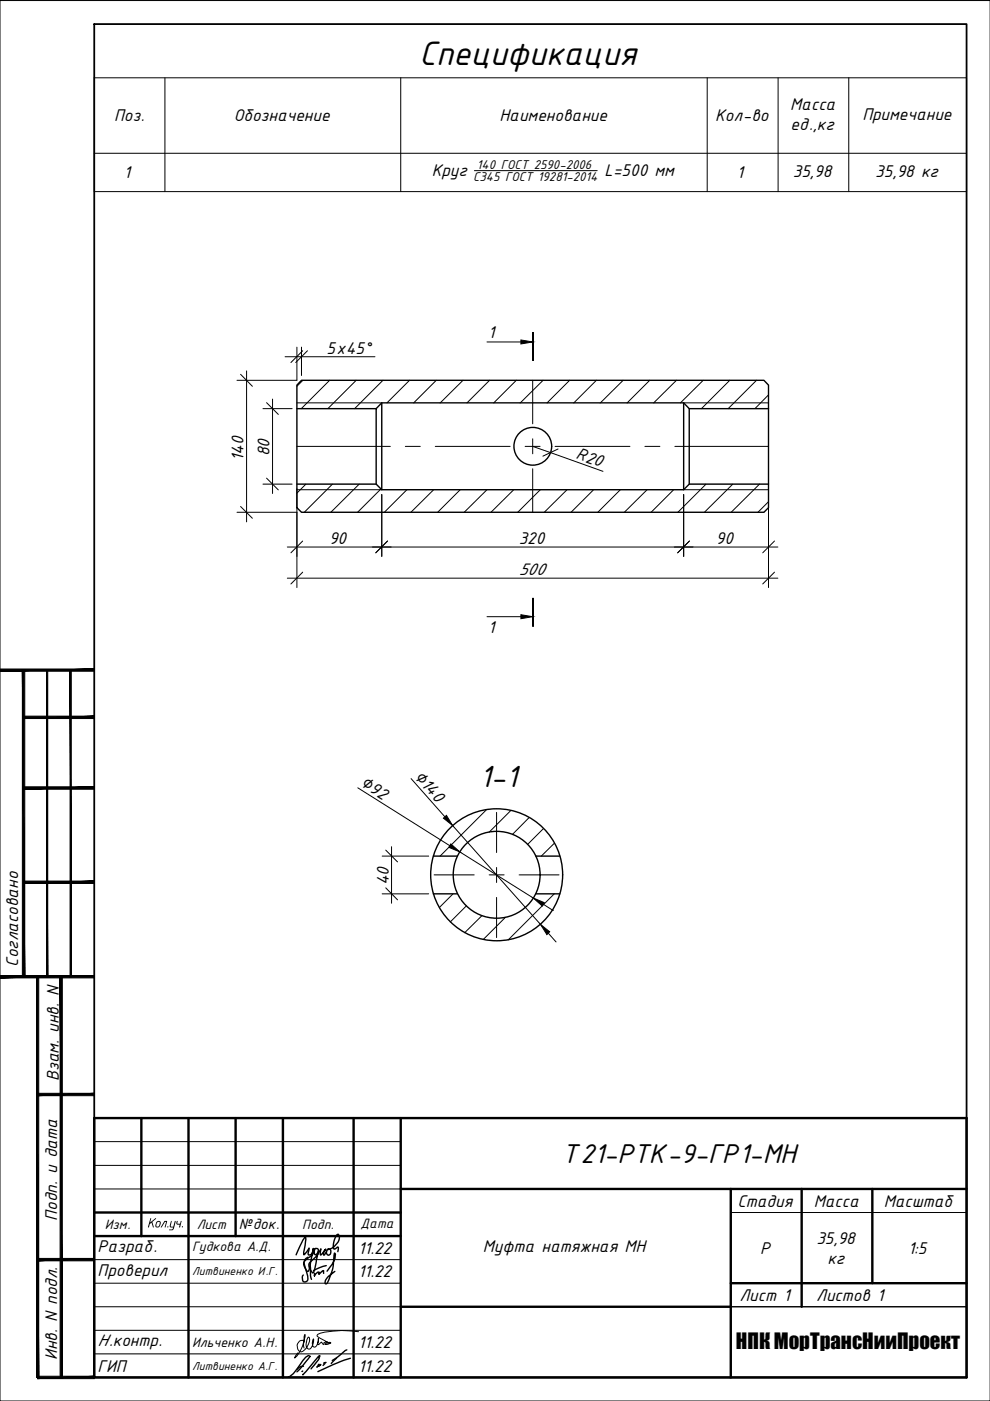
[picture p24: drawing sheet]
<svg xmlns="http://www.w3.org/2000/svg" width="210mm" height="297mm" viewBox="0 0 210 297" stroke-linecap="round" stroke-linejoin="round" font-family="sans-serif">
<defs><g id="words">
<text font-size="7.8" x="88.9" y="13.7">Спецификация</text>
<text font-size="7" x="101.7" y="166.8">1-1</text>
<text font-size="6.2" x="119.1" y="246.6">Т21-РТК-9-ГР1-МН</text>
<text font-size="4.4" x="156" y="286.1">НПК МорТрансНииПроект</text>
<g font-size="3.9">
<text x="167.6" y="23.4">Масса</text>
<text x="24.2" y="25.7">Поз.</text>
<text x="49.6" y="25.7">Обозначение</text>
<text x="105.9" y="25.7">Наименование</text>
<text x="151.6" y="25.7">Кол-во</text>
<text x="167.6" y="27.6">ед.,кг</text>
<text x="182.8" y="25.3">Примечание</text>
<text x="26.2" y="37.8">1</text>
<text x="91.5" y="37.4">Круг</text>
<text x="128.2" y="37.4">L=500 мм</text>
<text x="156.3" y="37.8">1</text>
<text x="168.1" y="37.5">35,98</text>
<text x="185.6" y="37.5">35,98 кг</text>
<text x="103.5" y="71.6">1</text>
<text x="69.3" y="75">5х45°</text>
<text x="51.6" y="97.7" transform="rotate(-90 51.6 97.7)">140</text>
<text x="57.1" y="96.7" transform="rotate(-90 57.1 96.7)">80</text>
<text x="122" y="97.2" transform="rotate(19 122 97.2)">R20</text>
<text x="69.8" y="115.3">90</text>
<text x="110" y="115.3">320</text>
<text x="151.8" y="115.3">90</text>
<text x="110" y="121.9">500</text>
<text x="103.5" y="134.2">1</text>
<text x="76.2" y="166.5" transform="rotate(32 76.2 166.5)">∅92</text>
<text x="87.6" y="164.7" transform="rotate(48 87.6 164.7)">∅140</text>
<text x="82.4" y="187.7" transform="rotate(-90 82.4 187.7)">40</text>
<text x="3.9" y="205" transform="rotate(-90 3.9 205)">Согласовано</text>
<text x="12.4" y="229.2" transform="rotate(-90 12.4 229.2)">Взам. инв. N</text>
<text x="156.3" y="255.8">Стадия</text>
<text x="172.6" y="255.8">Масса</text>
<text x="187.4" y="255.8">Масштаб</text>
<text x="12.1" y="258.8" transform="rotate(-90 12.1 258.8)">Подп. и дата</text>
<text x="173.1" y="263.7">35,98</text>
<text x="20.7" y="265.5">Разраб.</text>
<text x="75.9" y="265.8">11.22</text>
<text x="102.4" y="265.5">Муфта натяжная МН</text>
<text x="161.2" y="265.8">P</text>
<text x="175.4" y="267.9">кг</text>
<text x="192.5" y="265.8">1:5</text>
<text x="20.7" y="270.5">Проверил</text>
<text x="75.9" y="270.8">11.22</text>
<text x="156.8" y="275.8">Лист 1</text>
<text x="173.1" y="275.8">Листов 1</text>
<text x="20.7" y="285.4">Н.контр.</text>
<text x="75.9" y="285.8">11.22</text>
<text x="12.1" y="288.3" transform="rotate(-90 12.1 288.3)">Инв. N подл.</text>
<text x="20.7" y="290.8">ГИП</text>
<text x="75.9" y="290.8">11.22</text>
</g>
<text font-size="3.4" x="50.6" y="260.7">№док.</text>
<g font-size="3.1">
<text x="22.2" y="260.5">Изм.</text>
<text x="31.2" y="260.3">Кол .уч .</text>
<text x="41.7" y="260.5">Лист</text>
<text x="64.1" y="260.5">Подп.</text>
<text x="76.4" y="260.4">Дата</text>
<text x="40.7" y="265.2">Гудкова А.Д.</text>
<text x="40.7" y="285.6">Ильченко А.Н.</text>
</g>
<g font-size="2.9">
<text x="101.1" y="35.8">140 ГОСТ 2590-2006</text>
<text x="100.3" y="38.3">С345 ГОСТ 19281-2014</text>
</g>
<g font-size="2.6">
<text x="40.8" y="270.4">Литвиненко И.Г.</text>
<text x="40.8" y="290.4">Литвиненко А.Г.</text>
</g>
</g></defs>
<!-- layer: Layer1 -->
<g fill="none" stroke="#000" stroke-width=".21">
<path d="M62.9 94.6h19.9M62.9 85.4h18M64.2 80.6l-1.3 1.3M69.9 80.6l-6 6M75.5 80.6l-6 6M81.2 80.6l-6 6M85.9 94.6h3.2M86.8 80.6l-4.8 4.8M92.3 94.6h15.9M92.5 80.6l-4.8 4.8M98.2 80.6l-4.9 4.8M103.8 80.6l-4.8 4.8"/>
<path d="M109.5 80.6l-4.8 4.8M111.3 94.6h3.2M112.9 80.6v9.3M112.9 93v3.2M112.9 99.4v9.2M115.1 80.6l-4.8 4.8M117.7 94.6h15.9M120.8 80.6l-4.8 4.8M126.4 80.6l-4.7 4.8M132.1 80.6l-4.8 4.8M136.7 94.6h3.2M137.8 80.6l-4.8 4.8"/>
<path d="M143.1 94.6h19.8M143.4 80.6l-4.8 4.8M144.9 85.4h18M149.1 80.6l-4.8 4.8M154.7 80.6l-6 6M160.4 80.6l-6 6M162.9 83.7l-2.8 2.9M62.9 103.8h18M64.9 102.6l-2 1.9M70.5 102.6l-6 6M76.2 102.6l-6.1 6M80.8 103.7l-5 4.9"/>
<path d="M86.3 103.8l-4.8 4.8M91.9 103.8l-4.8 4.8M97.6 103.8l-4.8 4.8M103.3 103.8l-4.9 4.8M108.9 103.8l-4.8 4.8M114.6 103.8l-4.8 4.8M120.2 103.8l-4.8 4.8M125.9 103.8l-4.8 4.8M131.5 103.8l-4.8 4.8M137.2 103.8l-4.8 4.8M142.8 103.8l-4.8 4.8M144.9 103.8h18"/>
<path d="M149.7 102.6l-6 6M155.4 102.6l-6 6M161 102.6l-6 6M162.9 106.4l-2.2 2.2M105.3 172.2v8.5M92 185.5h8.5M103.7 185.5h3.2M105.3 183.9v3.2M105.3 190.3v8.5M110.1 185.5h8.4"/>
</g>
<g fill="none" stroke="#000" stroke-width=".3">
<path d="M62.9 86.6h16.9M63.9 80.6h98.1l.9 1v26l-.9 1h-98.1l-1-1v-26zM80.9 85.4h64l1.2 1.2v16l-1.2 1.2h-64l-1.1-1.2v-16zM80.9 85.4v18.4M144.9 85.4v18.4M146.1 86.6h16.8M62.9 102.6h16.9M146.1 102.6h16.8"/>
<circle cx="113" cy="94.6" r="4"/>
</g>
<g fill="none" stroke="#000" stroke-width=".21">
<path d="M52.3 78.6v32M60.5 75.6h19M62.9 73.6v7h-12.7M63.9 73.6v6M103.3 72.5h7.1M55.8 86.6h6.1M57.8 84.6v20M112.9 94.6l14.9 5.3M50.2 108.6h12.7M55.8 102.6h6.1M60.9 116h104M62.9 103.6v21"/>
<path d="M80.9 104.8v13.2M144.9 104.8v13.2M162.9 103.6v21M60.9 122.6h104M103.3 130.8h7.1M75.9 167l19.5 12.3M83 179.5v12M87.2 165.1l7.1 8.1M96 175l18.6 21M103.1 171.7l-9.8 9.8M108.3 171.8l-4.6 4.6M112.2 173.3l-3.6 3.6"/>
<path d="M115.2 175.7l-3.4 3.4M117.6 178.8l-2.8 2.7M81 181.5h9.9M81 189.5h9.9M96.1 189.5l-3 2.9M97.5 180.6l15.6 9.8M98.8 192.1l-3.3 3.4M102.2 194.2l-3.7 3.6M107.1 194.5l-4.7 4.7M115.2 191.7l2.1 1.4M116.2 197.9l1.7 1.8M117.5 189.5l-9.8 9.8"/>
</g>
<!-- layer: 0 -->
<g fill="none" stroke="#000" stroke-width=".21">
<path d="M20 16.5h184.9v24.1h-184.9zM35 16.5v24.1M85 16.5v24.1M149.9 16.5v24.1M165 16.5v24.1M180 16.5v24.1M20 32.5h184.9M100.6 36.2h26M51 79.4l2.5 2.5M64.2 74.4l-2.5 2.5M65.2 74.4l-2.5 2.5M113.1 76.4v-5.9h-.2v5.9"/>
<path d="M56.5 85.4l2.5 2.5M118.3 95.2l-3.2 1.5M51 107.4l2.5 2.5M56.5 101.4l2.5 2.5M64.2 114.7l-2.5 2.5M82.2 114.7l-2.5 2.5M146.2 114.7l-2.5 2.5M164.2 114.7l-2.5 2.5M64.2 121.3l-2.5 2.5M112.9 126.9v5.8h.2v-5.8M164.2 121.3l-2.5 2.5M81.8 188.2l2.5 2.6"/>
<path d="M81.8 180.2l2.5 2.5"/>
</g>
<g fill="#000" stroke="#000" stroke-width=".21">
<path d="M112.9 70.5l.2 5.9v-5.9zM112.9 70.5l.2 5.9h-.2z"/>
<path d="M112.9 126.9l.2 5.8v-5.8zM112.9 126.9l.2 5.8h-.2z"/>
</g>
<path d="M110.4 72.1l2.5 .4-2.5 .4zM110.4 130.3l2.5 .5-2.5 .4zM94 173.5l.7-.6 1.3 2.1zM95.6 178.9l1.9 1.7-2.3-1zM113.1 190.4l2.3 1-.4 .7zM114.6 196l1.9 1.6-.5 .5z" fill="#000" stroke="#000" stroke-width=".21"/>
<g fill="none" stroke="#000" stroke-width=".3">
<path d="M91.9 181.5h5.1M91.9 189.5h5.1M113.6 181.5h5.1M113.6 189.5h5.1"/>
<circle cx="105.3" cy="185.5" r="14"/>
<circle cx="105.3" cy="185.5" r="9.2"/>
</g>
<path d="M0 .1h209.9v296.9h-209.9z" fill="none" stroke="#000" stroke-width=".21"/>
<path d="M20 5.1h184.9v286.9h-184.9z" fill="none" stroke="#000" stroke-width=".38"/>
<g fill="#000" stroke="#000" stroke-width=".21">
<path d="M0 141.8v.5l20-.5zM0 142.3l20-.5v.5z"/>
<path d="M5 151.8v.5l15-.5zM5 152.3l15-.5v.5z"/>
<path d="M5 166.8v.5l15-.5zM5 167.3l15-.5v.5z"/>
<path d="M5 187.3h15v-.5zM5 186.8h15l-15 .5z"/>
<path d="M0 206.8v.5l20-.5zM0 207.3l20-.5v.5z"/>
<path d="M4.7 142.1v65h.5zM4.7 142.1h.5v65z"/>
<path d="M9.9 142.1v65h.2zM9.9 142.1h.2v65z"/>
<path d="M14.9 142.1v65h.2zM14.9 142.1h.2v65z"/>
<path d="M8 232.3h12v-.5zM8 231.8h12l-12 .5z"/>
<path d="M8 267.3h12v-.5zM8 266.8h12l-12 .5z"/>
<path d="M7.7 207.1v84.9h.5zM7.7 207.1h.5v84.9z"/>
<path d="M12.7 207.1v84.9h.5zM12.7 207.1h.5v84.9z"/>
<path d="M8 292.3h12v-.5zM8 291.8h12l-12 .5z"/>
</g>
<g fill="none" stroke="#000" stroke-width=".51">
<path d="M20 237.1h184.9v54.9h-184.9zM30 237.1v25M40 237.1v54.9M50 237.1v25M60 237.1v54.9M75 237.1v54.9M85 237.1v54.9M20 257.1h65M85 252.1h119.9M154.9 252.1v39.9M170 252.1v25M185 252.1v20"/>
<path d="M20 262.1h65M85 277.1h69.9M154.9 272.1h50"/>
</g>
<path d="M20 242h65M20 247.1h65M20 252.1h65M154.9 257.1h50M20 267.1h65M20 272.1h65M20 277.1h65M20 282.1h65M20 287h65" fill="none" stroke="#000" stroke-width=".21"/>
<path d="M154.9 277.1h50" fill="none" stroke="#000" stroke-width=".3"/>
<g fill="none" stroke="#000" stroke-width=".3">
<path d="M65.3 266.6l-.4 .2-.4 .6a7 7 0 0 0 .7 3.1 .97 .97 0 0 1-.2 1.2 .53 .53 0 0 1-.6 .1 .53 .53 0 0 1-.3-.5v-.8l.2-.2M65.7 268l.1 .8a4.5 4.5 0 0 0 .2 2.5M66.6 265l.2-.2a2.87 2.87 0 0 1-1.9 2.2 1.24 1.24 0 0 0-.2 1.9l.4 .6h.3l1.1-4.8a1.18 1.18 0 0 1-1.1 1.4l-.1-.3 .2-1.1-1 1.3h-.1v-.7a6.8 6.8 0 0 0 .4-3 6.2 6.2 0 0 0-1.6 2.9l-.4 .9M66.7 269.9v.6l.7-.8h.2v.5l.9-.8 .1 .6M66.7 264.8l.4-.1a.74 .74 0 0 1 .4 .8 .74 .74 0 0 1-.7 .6l-.2-.4zM69.2 268.3l-1.4 .5-1.3 .6M69.3 265.2l-.6 .9-.1-.5 .4-.7-1 1.2v-1.3a7.7 7.7 0 0 1-2.3 2.9 1.91 1.91 0 0 0 .7 2.2 9.4 9.4 0 0 0 .9-3.6l.2-1.1M69.3 269.5l.7-.9a2.93 2.93 0 0 0 1-2.9l-.1 .2a11.4 11.4 0 0 1-1.7 6.3l-.3-.1a1.75 1.75 0 0 1 .8-1.6l1.3-.9M69.5 264.9a.64 .64 0 0 1 .7 .5 .64 .64 0 0 1-.6 .7l-.4-.4 .1-.5zM69.6 264.9l-.2 .1a2.98 2.98 0 0 0 2.6-2.6l-.2-.6-.2-.1a3.3 3.3 0 0 0-.8 3.1l.9-.4-.1 1M64.2 290.7l-.2 .1M64.3 289.7l-.8 .2-.5 .4"/>
<path d="M65.6 287.5a1.56 1.56 0 0 0-1.4 .9l-.3 .6a7.5 7.5 0 0 1-2.7 3v-.1M65.8 287.6l-2.9 3.3M67.5 289.4l.1-.2-.4 .6M67.6 287.9l.2-.5-.4 .3-2.5 3.1-.7 .6M67.6 289.6l.4-.3-.8 .5M67.7 288l-1.7 2.2M68.9 289.1l-.4 .4M69.1 288.9l-.4 .1v.1M71.4 287.9l-1.2 1.2M73.5 286.2l-3.1 2.2M74.3 288l-2 .6-4.9 2.2"/>
</g>
<path d="M64.5 285.8l-.2-.6 .2-1.8 .2-.5a8.4 8.4 0 0 1-2 4.8l-.2 .2 .7-1.1M64.6 284.6a.69 .69 0 0 0-1.1-.3 1.31 1.31 0 0 0 .4 2.3 3 3 0 0 0 1.7-3l-.2-.1a2.3 2.3 0 0 0-.2 2.4l.2 .1a1.39 1.39 0 0 0 1.1-1.4v-.7a1.35 1.35 0 0 0 .1 1.7h.1a1.86 1.86 0 0 0 .8-1.8l-.1 1.1 .1 .2 .7-.5 .4 .5M69.5 284.6l.3 .2-.9 .3 .2-.3 .5-.2M76 282.3a19.1 19.1 0 0 0-8.6 .6l-.1 .4 .5 .4 2 1.1h.2l.1-.1a1.59 1.59 0 0 0-1.4 .1v.2" fill="none" stroke="#000" stroke-width=".21"/>
<use href="#words"/>
</svg>
